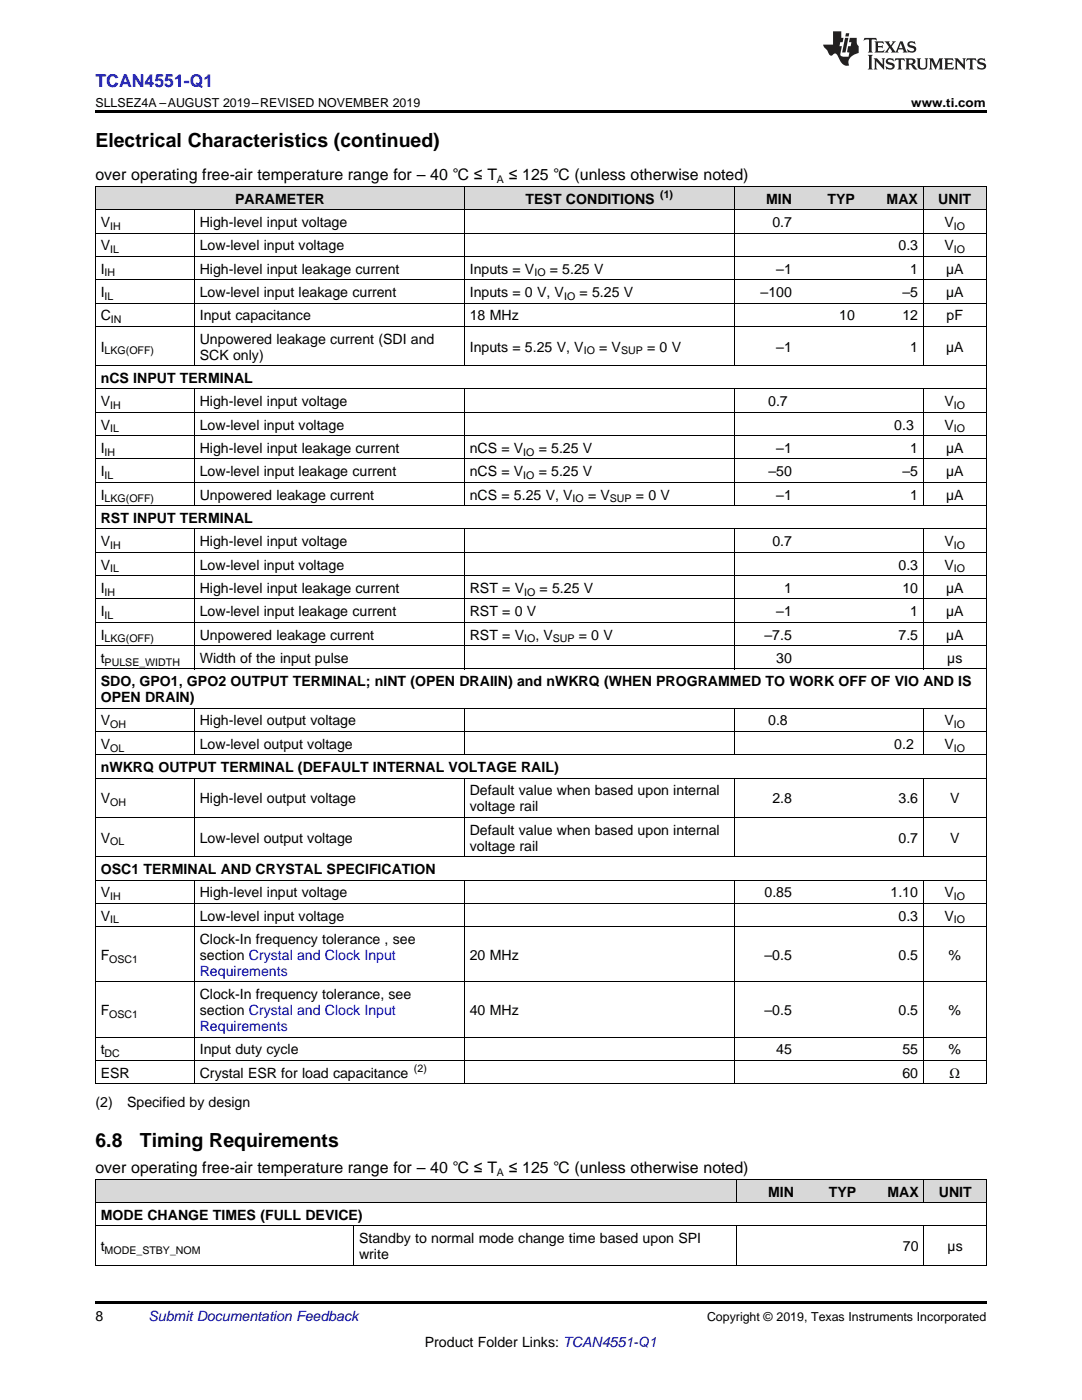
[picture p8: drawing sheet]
<svg xmlns="http://www.w3.org/2000/svg" width="216mm" height="279mm" viewBox="0 0 216 279" stroke-linecap="round" stroke-linejoin="round" font-family="sans-serif">
<defs><g id="words">
<g font-size="3.9">
<text x="19" y="29.3">Electrical Characteristics (continued)</text>
<text x="19" y="229">6.8</text>
<text x="27.9" y="229">Timing Requirements</text>
</g>
<text font-size="3.5" fill="#00f" x="19" y="17.3">TCAN4551-Q1</text>
<g font-size="3.2">
<text x="19" y="36">over operating free-air temperature range for – 40 ℃ ≤ T</text>
<text x="101.5" y="36">≤ 125 ℃ (unless otherwise noted)</text>
<text x="19" y="234.1">over operating free-air temperature range for – 40 ℃ ≤ T</text>
<text x="101.5" y="234.1">≤ 125 ℃ (unless otherwise noted)</text>
</g>
<g font-size="2.8">
<text x="46.9" y="40.6">PARAMETER</text>
<text x="104.9" y="40.6">TEST CONDITIONS</text>
<text x="152.9" y="40.6">MIN</text>
<text x="165.1" y="40.6">TYP</text>
<text x="176.9" y="40.6">MAX</text>
<text x="187.2" y="40.6">UNIT</text>
<text x="20.1" y="45.3">V</text>
<text x="39.9" y="45.3">High-level input voltage</text>
<text x="154.1" y="45.3">0.7</text>
<text x="188.5" y="45.3">V</text>
<text x="20.1" y="50">V</text>
<text x="39.9" y="50">Low-level input voltage</text>
<text x="179.3" y="50">0.3</text>
<text x="188.5" y="50">V</text>
<text x="20.1" y="54.6">I</text>
<text x="20.1" y="59.3">I</text>
<text x="39.9" y="54.6">High-level input leakage current</text>
<text x="39.9" y="59.3">Low-level input leakage current</text>
<text x="93.7" y="54.6">Inputs = V</text>
<text x="93.7" y="59.3">Inputs = 0 V, V</text>
<text x="109.7" y="54.6">= 5.25 V</text>
<text x="115.6" y="59.3">= 5.25 V</text>
<text x="151.8" y="59.3">–100</text>
<text x="154.9" y="54.6">–1</text>
<text x="180.1" y="59.3">–5</text>
<text x="181.6" y="54.6">1</text>
<text x="188.8" y="54.6">µA</text>
<text x="188.8" y="59.3">µA</text>
<text x="20.1" y="63.9">C</text>
<text x="39.9" y="63.9">Input capacitance</text>
<text x="93.7" y="63.9">18 MHz</text>
<text x="167.5" y="63.9">10</text>
<text x="180.1" y="63.9">12</text>
<text x="188.9" y="63.9">pF</text>
<text x="20.1" y="70.2">I</text>
<text x="39.9" y="68.6">Unpowered leakage current (SDI and</text>
<text x="39.9" y="71.8">SCK only)</text>
<text x="93.7" y="70.2">Inputs = 5.25 V, V</text>
<text x="119.6" y="70.2">= V</text>
<text x="129.1" y="70.2">= 0 V</text>
<text x="154.9" y="70.2">–1</text>
<text x="181.6" y="70.2">1</text>
<text x="188.8" y="70.2">µA</text>
<text x="20.1" y="76.4">nCS INPUT TERMINAL</text>
<text x="20.1" y="81.1">V</text>
<text x="39.9" y="81.1">High-level input voltage</text>
<text x="153.3" y="81.1">0.7</text>
<text x="188.5" y="81.1">V</text>
<text x="20.1" y="85.7">V</text>
<text x="39.9" y="85.7">Low-level input voltage</text>
<text x="178.4" y="85.7">0.3</text>
<text x="188.5" y="85.7">V</text>
<text x="20.1" y="90.4">I</text>
<text x="20.1" y="95">I</text>
<text x="39.9" y="90.4">High-level input leakage current</text>
<text x="39.9" y="95">Low-level input leakage current</text>
<text x="93.7" y="90.4">nCS = V</text>
<text x="93.7" y="95">nCS = V</text>
<text x="107.5" y="90.4">= 5.25 V</text>
<text x="107.5" y="95">= 5.25 V</text>
<text x="153.3" y="95">–50</text>
<text x="154.9" y="90.4">–1</text>
<text x="180.1" y="95">–5</text>
<text x="181.6" y="90.4">1</text>
<text x="188.8" y="90.4">µA</text>
<text x="188.8" y="95">µA</text>
<text x="20.1" y="99.7">I</text>
<text x="39.9" y="99.7">Unpowered leakage current</text>
<text x="93.7" y="99.7">nCS = 5.25 V, V</text>
<text x="117.3" y="99.7">= V</text>
<text x="126.9" y="99.7">= 0 V</text>
<text x="154.9" y="99.7">–1</text>
<text x="181.6" y="99.7">1</text>
<text x="188.8" y="99.7">µA</text>
<text x="20.1" y="104.4">RST INPUT TERMINAL</text>
<text x="20.1" y="109">V</text>
<text x="20.1" y="113.7">V</text>
<text x="39.9" y="109">High-level input voltage</text>
<text x="39.9" y="113.7">Low-level input voltage</text>
<text x="154.1" y="109">0.7</text>
<text x="179.3" y="113.7">0.3</text>
<text x="188.5" y="109">V</text>
<text x="188.5" y="113.7">V</text>
<text x="20.1" y="118.3">I</text>
<text x="39.9" y="118.3">High-level input leakage current</text>
<text x="93.7" y="118.3">RST = V</text>
<text x="107.7" y="118.3">= 5.25 V</text>
<text x="156.5" y="118.3">1</text>
<text x="180.1" y="118.3">10</text>
<text x="188.8" y="118.3">µA</text>
<text x="20.1" y="123">I</text>
<text x="39.9" y="123">Low-level input leakage current</text>
<text x="93.7" y="123">RST = 0 V</text>
<text x="154.9" y="123">–1</text>
<text x="181.6" y="123">1</text>
<text x="188.8" y="123">µA</text>
<text x="20.1" y="127.6">I</text>
<text x="39.9" y="127.6">Unpowered leakage current</text>
<text x="93.7" y="127.6">RST = V</text>
<text x="106.8" y="127.6">, V</text>
<text x="115.5" y="127.6">= 0 V</text>
<text x="152.5" y="127.6">–7.5</text>
<text x="179.3" y="127.6">7.5</text>
<text x="188.8" y="127.6">µA</text>
<text x="20.1" y="132.3">t</text>
<text x="20.1" y="136.9">SDO, GPO1, GPO2 OUTPUT TERMINAL; nINT (OPEN DRAIIN) and nWKRQ (WHEN PROGRAMMED TO WORK OFF OF VIO AND IS</text>
<text x="39.9" y="132.3">Width of the input pulse</text>
<text x="154.9" y="132.3">30</text>
<text x="189" y="132.3">µs</text>
<text x="20.1" y="140.1">OPEN DRAIN)</text>
<text x="20.1" y="144.8">V</text>
<text x="20.1" y="149.4">V</text>
<text x="39.9" y="144.8">High-level output voltage</text>
<text x="39.9" y="149.4">Low-level output voltage</text>
<text x="153.3" y="144.8">0.8</text>
<text x="178.4" y="149.4">0.2</text>
<text x="188.5" y="144.8">V</text>
<text x="188.5" y="149.4">V</text>
<text x="20.1" y="154.1">nWKRQ OUTPUT TERMINAL (DEFAULT INTERNAL VOLTAGE RAIL)</text>
<text x="20.1" y="160.3">V</text>
<text x="39.9" y="160.3">High-level output voltage</text>
<text x="93.7" y="158.8">Default value when based upon internal</text>
<text x="93.7" y="161.9">voltage rail</text>
<text x="154.1" y="160.3">2.8</text>
<text x="179.3" y="160.3">3.6</text>
<text x="189.6" y="160.3">V</text>
<text x="93.7" y="166.6">Default value when based upon internal</text>
<text x="20.1" y="168.2">V</text>
<text x="39.9" y="168.2">Low-level output voltage</text>
<text x="93.7" y="169.8">voltage rail</text>
<text x="179.3" y="168.2">0.7</text>
<text x="189.6" y="168.2">V</text>
<text x="20.1" y="174.4">OSC1 TERMINAL AND CRYSTAL SPECIFICATION</text>
<text x="20.1" y="179.1">V</text>
<text x="39.9" y="179.1">High-level input voltage</text>
<text x="152.5" y="179.1">0.85</text>
<text x="177.7" y="179.1">1.10</text>
<text x="188.5" y="179.1">V</text>
<text x="20.1" y="183.7">V</text>
<text x="39.9" y="183.7">Low-level input voltage</text>
<text x="179.3" y="183.7">0.3</text>
<text x="188.5" y="183.7">V</text>
<text x="20.1" y="191.6">F</text>
<text x="39.9" y="188.4">Clock-In frequency tolerance , see</text>
<text x="39.9" y="191.6">section Crystal and Clock Input</text>
<text x="93.7" y="191.6">20 MHz</text>
<text x="152.5" y="191.6">–0.5</text>
<text x="179.3" y="191.6">0.5</text>
<text x="189.3" y="191.6">%</text>
<text x="20.1" y="202.6">F</text>
<text x="39.9" y="199.4">Clock-In frequency tolerance, see</text>
<text x="39.9" y="202.6">section Crystal and Clock Input</text>
<text x="93.7" y="202.6">40 MHz</text>
<text x="152.5" y="202.6">–0.5</text>
<text x="179.3" y="202.6">0.5</text>
<text x="189.3" y="202.6">%</text>
<text x="20.1" y="210.4">t</text>
<text x="20.1" y="215.1">ESR</text>
<text x="39.9" y="210.4">Input duty cycle</text>
<text x="39.9" y="215.1">Crystal ESR for load capacitance</text>
<text x="154.9" y="210.4">45</text>
<text x="180.1" y="210.4">55</text>
<text x="180.1" y="215.1">60</text>
<text x="189.3" y="210.4">%</text>
<text x="189.5" y="215.1">Ω</text>
<text x="19" y="220.9">(2)</text>
<text x="25.4" y="220.9">Specified by design</text>
<text x="153.2" y="238.8">MIN</text>
<text x="165.4" y="238.8">TYP</text>
<text x="177.1" y="238.8">MAX</text>
<text x="187.3" y="238.8">UNIT</text>
<text x="20.1" y="243.5">MODE CHANGE TIMES (FULL DEVICE)</text>
<text x="20.1" y="249.7">t</text>
<text x="71.6" y="248.1">Standby to normal mode change time based upon SPI</text>
<text x="71.6" y="251.3">write</text>
<text x="180.2" y="249.7">70</text>
<text x="189.1" y="249.7">µs</text>
<text x="19" y="263.6">8</text>
<text x="84.8" y="268.9">Product Folder Links: TCAN4551-Q1</text>
</g>
<g font-size="2.8" fill="#00f">
<text x="39.9" y="194.7">Requirements</text>
<text x="39.9" y="205.7">Requirements</text>
</g>
<text font-size="2.8" fill="#0000c8" x="29.6" y="263.6">Submit Documentation Feedback</text>
<g font-size="2.5">
<text x="19" y="21.4">SLLSEZ4A –AUGUST 2019–REVISED NOVEMBER 2019</text>
<text x="181.8" y="21.4">www.ti.com</text>
<text x="141.1" y="263.6">Copyright © 2019, Texas Instruments Incorporated</text>
</g>
<g font-size="2.1">
<text x="99.2" y="36.6">A</text>
<text x="131.7" y="39.5">(1)</text>
<text x="22" y="45.9">IH</text>
<text x="190.3" y="45.9">IO</text>
<text x="22" y="50.5">IL</text>
<text x="190.3" y="50.5">IO</text>
<text x="20.9" y="55.2">IH</text>
<text x="20.9" y="59.8">IL</text>
<text x="106.6" y="55.2">IO</text>
<text x="112.6" y="59.8">IO</text>
<text x="22.1" y="64.5">IN</text>
<text x="20.9" y="70.7">LKG(OFF)</text>
<text x="116.5" y="70.7">IO</text>
<text x="123.9" y="70.7">SUP</text>
<text x="22" y="81.6">IH</text>
<text x="190.3" y="81.6">IO</text>
<text x="22" y="86.3">IL</text>
<text x="190.3" y="86.3">IO</text>
<text x="20.9" y="90.9">IH</text>
<text x="20.9" y="95.6">IL</text>
<text x="104.4" y="90.9">IO</text>
<text x="104.4" y="95.6">IO</text>
<text x="20.9" y="100.3">LKG(OFF)</text>
<text x="114.3" y="100.3">IO</text>
<text x="121.7" y="100.3">SUP</text>
<text x="22" y="109.6">IH</text>
<text x="190.3" y="109.6">IO</text>
<text x="20.9" y="118.9">IH</text>
<text x="22" y="114.2">IL</text>
<text x="104.6" y="118.9">IO</text>
<text x="190.3" y="114.2">IO</text>
<text x="20.9" y="123.5">IL</text>
<text x="20.9" y="128.2">LKG(OFF)</text>
<text x="104.6" y="128.2">IO</text>
<text x="110.3" y="128.2">SUP</text>
<text x="20.9" y="132.9">PULSE_WIDTH</text>
<text x="22" y="145.3">OH</text>
<text x="190.3" y="145.3">IO</text>
<text x="22" y="150">OL</text>
<text x="190.3" y="150">IO</text>
<text x="22" y="160.9">OH</text>
<text x="22" y="168.7">OL</text>
<text x="22" y="179.6">IH</text>
<text x="190.3" y="179.6">IO</text>
<text x="22" y="184.3">IL</text>
<text x="190.3" y="184.3">IO</text>
<text x="21.8" y="192.1">OSC1</text>
<text x="21.8" y="203.1">OSC1</text>
<text x="20.9" y="211">DC</text>
<text x="82.6" y="213.9">(2)</text>
<text x="99.2" y="234.8">A</text>
<text x="20.9" y="250.3">MODE_STBY_NOM</text>
</g>
</g></defs>
<g fill="#d8d8d8">
<path d="M19 235.4h51.6v4.7h-51.6z"/>
<path d="M70.6 235.4h76.4v4.7h-76.4z"/>
<path d="M147 235.4h12.5v4.7h-12.5z"/>
<path d="M159.5 235.4h12.4v4.7h-12.4z"/>
<path d="M171.9 235.4h12.5v4.7h-12.5z"/>
<path d="M184.4 235.4h12.4v4.7h-12.4z"/>
<path d="M19 37.3h19.8v4.6h-19.8z"/>
<path d="M38.8 37.3h53.9v4.6h-53.9z"/>
<path d="M92.7 37.3h53.8v4.6h-53.8z"/>
<path d="M146.5 37.3h12.6v4.6h-12.6z"/>
<path d="M159.1 37.3h12.6v4.6h-12.6z"/>
<path d="M171.7 37.3h12.6v4.6h-12.6z"/>
<path d="M184.3 37.3h12.5v4.6h-12.5z"/>
</g>
<path d="M19 22h177.8v.5h-177.8zM19 259.7h177.8v.5h-177.8z" fill="#000"/>
<g fill="none" stroke="#000" stroke-width=".2">
<path d="M19 37.2h177.8M19.1 37.2v179.1M92.6 37.2v35.8M146.5 37.2v35.8M184.2 37.2v35.8M196.8 37.2v179.1M19 55.8h177.8M19 51.2h177.8M19 46.5h177.8M19 41.9h177.8M38.8 41.9v31.1M19 77.6h177.8"/>
<path d="M19 73h177.8M19 65.1h177.8M19 60.5h177.8M38.8 77.7v23.3M92.6 77.7v23.3M146.5 77.7v23.3M184.2 77.7v23.3M19 96.3h177.8M19 91.6h177.8M19 86.9h177.8M19 82.3h177.8M19 119.5h177.8"/>
<path d="M19 114.9h177.8M19 110.2h177.8M19 105.6h177.8M19 100.9h177.8M38.8 105.6v28M92.6 105.6v28M146.5 105.6v28M184.2 105.6v28M19 133.5h177.8M19 128.9h177.8M19 124.2h177.8M19 155.3h177.8"/>
<path d="M19 150.7h177.8M19 146h177.8M19 141.3h177.8M38.8 141.4v9.3M38.8 155.4v15.6M92.6 141.4v9.3M92.6 155.4v15.6M146.5 141.4v9.3M146.5 155.4v15.6M184.2 141.4v9.3M184.2 155.4v15.6M19 175.6h177.8"/>
<path d="M19 171h177.8M19 163.1h177.8M38.8 175.7v40.6M92.6 175.7v40.6M146.5 175.7v40.6M184.2 175.7v40.6M19 196h177.8M19 184.9h177.8M19 180.3h177.8M19 216.3h177.8M19 211.6h177.8M19 207h177.8"/>
<path d="M19 235.4h177.8v17.2M19.1 235.4v17.2M147 235.4v4.7M184.3 235.4v4.7M19 252.5h177.8M19 244.7h177.8M19 240h177.8M70.5 244.7v7.9M147 244.7v7.9M184.3 244.7v7.9"/>
</g>
<g fill="#231f20">
<path d="M172.5 7.6l-.1 .5 .4-.2h.6v.1v2.1l-.2 .4h.9l-.2-.4v-2.1l.1-.1h.5l.5 .2-.2-.5zM174.5 8.3l.2 .3v1.5l-.2 .4h1.8l.2-.6a1.04 1.04 0 0 1-1.3 .2v-.7h.6l.3 .2v-.6l-.3 .2h-.6v-.6l.8-.1 .4 .3-.2-.5zM176.5 8.3l.9 1.1-.9 1.1h.8l-.2-.2 .4-.7 .5 .7-.2 .2h1.5l-.2-.2 .2-.4h.9l.1 .4-.2 .2h1l-.3-.3-.7-1.9h-.5l-.9 2-.8-1 .9-1h-.8l.1 .3-.4 .5-.3-.6 .1-.2zM179.7 8.6l.4 1h-.7zM181.3 8.4a.63 .63 0 0 0-.2 .7 .63 .63 0 0 0 .6 .4l.6 .2 .1 .2a.75 .75 0 0 1-.7 .4 .75 .75 0 0 1-.6-.5l.1 .7 .1-.1a1.11 1.11 0 0 0 1.5-.6 1.13 1.13 0 0 0-1.2-.8l-.1-.4a1.04 1.04 0 0 1 1.2 .2l-.2-.5-.2 .1-.4-.2zM173.2 10.9l.2 .4v2.2l-.2 .4h1l-.3-.4v-2.2l.3-.4zM174.3 11.6l.3 .4v1.5l-.3 .4h.8l-.2-.4v-1.3l1.5 1.7v-1.9l.2-.4h-.7l.2 .4v.9l-1.1-1.3zM177 11.8a.62 .62 0 0 0-.2 .7 .62 .62 0 0 0 .6 .4l.6 .1 .1 .3a.76 .76 0 0 1-.7 .3 .76 .76 0 0 1-.7-.4l.2 .7 .1-.1a1.11 1.11 0 0 0 1.5-.6 1.13 1.13 0 0 0-1.2-.8l-.1-.4a1.04 1.04 0 0 1 1.2 .2l-.2-.6-.2 .1-.5-.1zM178.7 11.6l-.2 .6a.61 .61 0 0 1 .8-.3v1.6l-.2 .4h.9l-.2-.4v-1.6a.63 .63 0 0 1 .7 .3l-.1-.6zM180.6 11.6l.3 .4v1.5l-.3 .4h1l-.2-.2-.1-.8 .6 .2a.76 .76 0 0 0 1.2 .7l-1-1a.58 .58 0 0 0 .6-.5 .58 .58 0 0 0-.5-.6zM181.4 11.9h.1a.45 .45 0 0 1 .5 .1 .45 .45 0 0 1 .1 .5l-.8 .2zM182.9 11.6l.2 .2a2.17 2.17 0 0 0 .3 1.9 .99 .99 0 0 0 1.6-.6v-1.1l.2-.4h-.7l.2 .2a1.92 1.92 0 0 1-.2 1.8 .6 .6 0 0 1-.9-.5v-1.1l.2-.4zM185.4 11.6l.2 .4v1.5l-.2 .4h.7l-.2-.4v-1.4l.8 1.8 .8-1.8v1.4l-.2 .4h.9l-.2-.4v-1.5l.2-.4h-.8l-.6 1.5-.6-1.5zM188.4 11.6l.2 .4v1.5l-.2 .4h1.8l.1-.6a1.04 1.04 0 0 1-1.2 .1v-.6h.5l.4 .2v-.6l-.4 .2h-.5v-.7h.8l.3 .3-.1-.6zM190.5 11.6l.2 .4v1.5l-.2 .4h.7l-.2-.4v-1.3l1.5 1.7v-1.9l.2-.4h-.7l.2 .4v.9l-1.1-1.3zM192.9 11.6l-.1 .6a.61 .61 0 0 1 .7-.3l.1 1.6-.3 .4h1l-.3-.4 .1-1.6a.63 .63 0 0 1 .7 .3l-.1-.6zM195.2 11.8a.62 .62 0 0 0-.2 .7 .62 .62 0 0 0 .6 .4l.6 .1 .1 .3a.76 .76 0 0 1-.7 .3 .76 .76 0 0 1-.6-.4l.1 .7 .1-.1a1.11 1.11 0 0 0 1.6-.6 1.13 1.13 0 0 0-1.3-.8l-.1-.4a1.04 1.04 0 0 1 1.2 .2l-.1-.6-.2 .1-.5-.1z"/>
<path d="M166.2 6.3v2.6h-1.9v.4l.8 .9a.91 .91 0 0 0 1 .8 .56 .56 0 0 1 .5-.3 .56 .56 0 0 1 .5 .3l.4 .8a1.53 1.53 0 0 0 1.9 1.2 1.54 1.54 0 0 1 1-2.1l.9-.3v-1.4a1.52 1.52 0 0 1-.4-1.6h-1.3l-.2 .8h.5l-.2 .8h-.5l-.1 1v.2l.4 .1-.2 .8a1.93 1.93 0 0 1-1.6-.3l.3-1.8h-.5l.2-.8h.4l.2-.8h-.4v-1.3zM168.6 7.6l-.6 2.9h.7l.6-2.9zM168.8 6.6l-.1 .7h.6l.2-.7z"/>
</g>
<use href="#words"/>
</svg>
